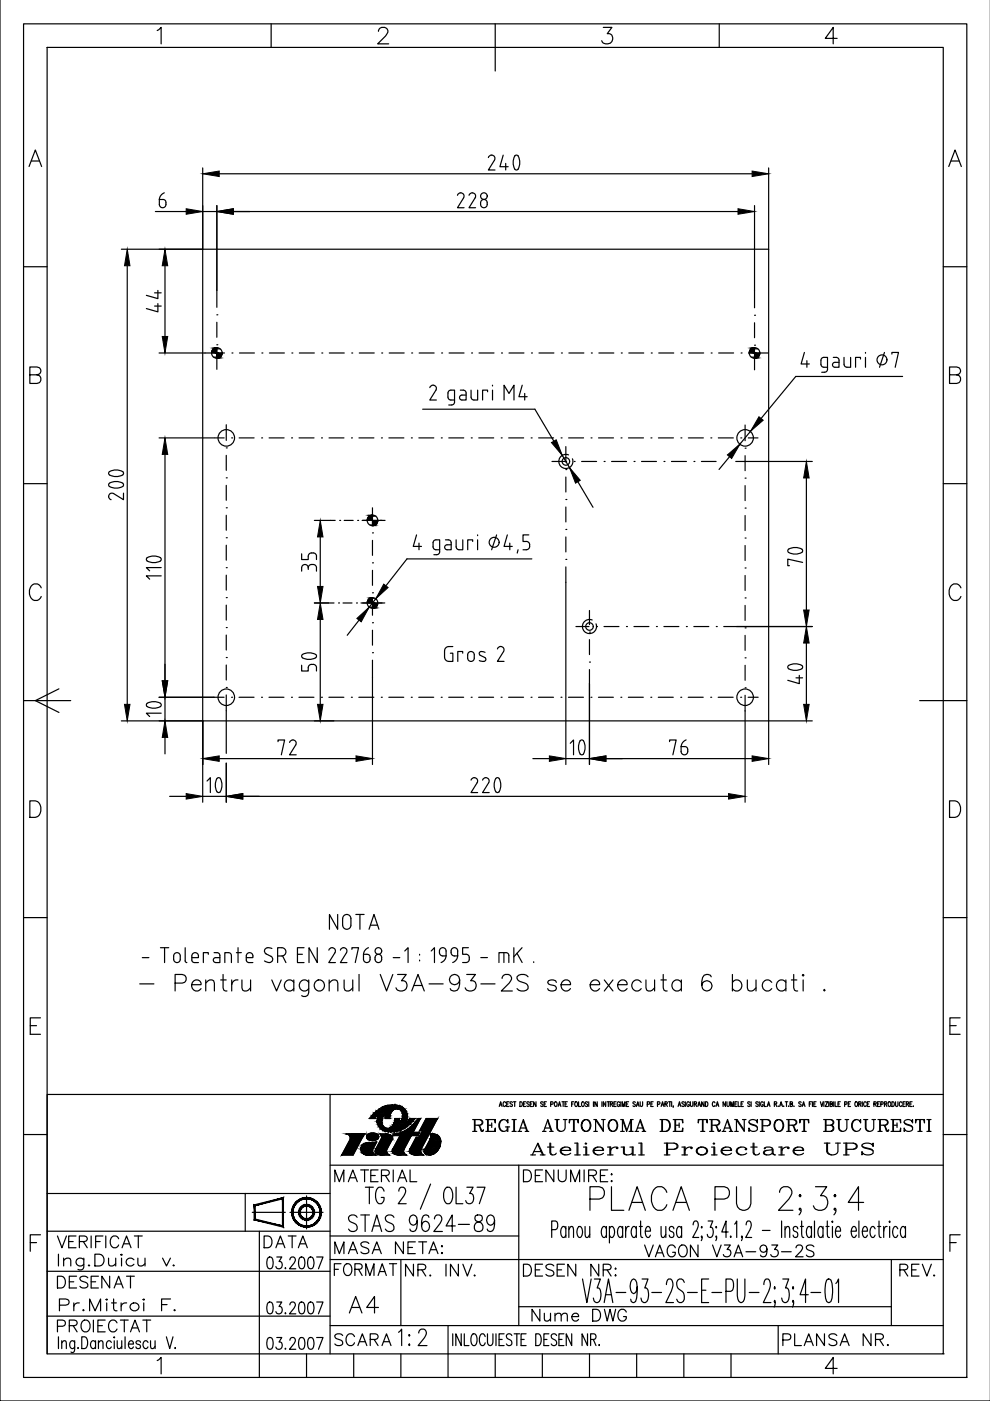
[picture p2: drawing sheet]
<svg xmlns="http://www.w3.org/2000/svg" width="210mm" height="297mm" viewBox="0 0 210 297" stroke-linecap="round" stroke-linejoin="round" font-family="sans-serif">
<defs><g id="words">
<g font-size="10.1">
<text x="102.3" y="38.8">240</text>
<text x="28.6" y="109.4" transform="rotate(-90 28.6 109.4)">200</text>
<text x="172.5" y="123.1" transform="rotate(-90 172.5 123.1)">70</text>
<text x="69.5" y="145.7" transform="rotate(-90 69.5 145.7)">50</text>
<text x="172.5" y="147.8" transform="rotate(-90 172.5 147.8)">40</text>
<text x="116.8" y="162.6">10</text>
<text x="39.9" y="170.7">10</text>
<text x="98.8" y="170.7">220</text>
<text x="123.8" y="258.9">PLACA PU 2;3;4</text>
</g>
<g font-size="9.7">
<text x="36.3" y="124.9" transform="rotate(-90 36.3 124.9)">110</text>
<text x="36.3" y="155.9" transform="rotate(-90 36.3 155.9)">10</text>
</g>
<text font-size="8.4" x="28.2" y="212.4">- Pentru vagonul V3A-93-2S se executa 6 bucati .</text>
<g font-size="7.1">
<text x="72.7" y="262.5">STAS 9624-89</text>
<text x="72.7" y="279.8">A4</text>
<text x="83.3" y="286.5">1:2</text>
</g>
<g font-size="6.6">
<text x="32.5" y="45.2">6</text>
<text x="95.6" y="45.2">228</text>
<text x="34.9" y="67.4" transform="rotate(-90 34.9 67.4)">44</text>
<text x="68.1" y="122.4" transform="rotate(-90 68.1 122.4)">35</text>
<text x="57.9" y="161.2">72</text>
<text x="140.8" y="161.2">76</text>
<text x="68.8" y="198.3">NOTA</text>
</g>
<text font-size="6.2" x="10.9" y="274.5">DESENAT</text>
<g font-size="5.7">
<text x="99.1" y="240.9">REGIA AUTONOMA DE TRANSPORT BUCURESTI</text>
<text x="69.8" y="251.9">MATERIAL</text>
<text x="109.7" y="251.9">DENUMIRE:</text>
<text x="111.1" y="246.2">Atelierul Proiectare UPS</text>
<text x="10.9" y="265.6">VERIFICAT</text>
<text x="54.7" y="265.6">DATA</text>
<text x="69.8" y="267.1">MASA NETA:</text>
<text x="135.5" y="267.8">VAGON V3A-93-2S</text>
<text x="69.5" y="271.6">FORMAT</text>
<text x="84.7" y="271.6">NR. INV.</text>
<text x="109.7" y="271.6">DESEN NR:</text>
<text x="189.4" y="271.6">REV.</text>
<text x="11.3" y="279">Pr.Mitroi F.</text>
<text x="111.5" y="281.2">Nume DWG</text>
<text x="10.9" y="283.6">PROIECTAT</text>
<text x="69.8" y="286.5">SCARA</text>
<text x="164.7" y="286.5">PLANSA NR.</text>
</g>
</g></defs>
<!-- layer: 0 -->
<g fill="none" stroke="#000" stroke-width=".25">
<path d="M0 .1v296.9h210M5 5.1h200v286.9h-200zM10 10.1h190v276.9h-190zM33.3 6.5l.9-.7v3.5M57.5 5.1v5M80.2 6.6a.87 .87 0 0 1 .7-.8h.7a.85 .85 0 0 1 .5 1.3l-2 2.2h2.3M105 5.1v10M127.9 5.8h1.8l-1 1.3a1.12 1.12 0 0 1 1.2 1.3 1.12 1.12 0 0 1-1.5 .9l-.5-.2-.3-.5M152.5 5.1v5M177.5 8.1h-2.5l1.7-2.3v3.5M6.2 35.3l1.3-3.5 1.3 3.5M6.7 34.1h1.6"/>
<path d="M201.2 35.3l1.3-3.5 1.3 3.5M201.7 34.1h1.6M5 56.6h5M43 52.8h120v100h-120zM200 56.6h5M6.3 79.5h1.5l.5-.2a.82 .82 0 0 0 0-1.3l-.5-.2h-1.5v3.5h1.5a.92 .92 0 0 0 .9-.9 .92 .92 0 0 0-.9-.9M170.6 74.7l-.7 2.5h1.7M171.1 76.5v1.4M174.2 78.9h.6M175.5 77.9h-.8a.63 .63 0 0 1-.6-.6v-.9a.61 .61 0 0 1 .6-.6h.8v2.5a.61 .61 0 0 1-.7 .6M176.7 75.8h.6a.61 .61 0 0 1 .6 .6v1.5h-.9a.52 .52 0 0 1-.5-.6 .52 .52 0 0 1 .5-.5h.9M179 75.8v1.4a.61 .61 0 0 0 .6 .7h.8v-2.1"/>
<path d="M182.4 76.1v-.3h-1v2.1M183.5 74.7v.2M183.5 75.8v2.1M187.5 74.7l-1 3.2M189.1 75.1v-.4h1.4l-.7 3.2M191.4 79.8h-22.7l-16.2 19.7M201.3 79.5h1.5l.5-.2a.82 .82 0 0 0 0-1.3l-.5-.2h-1.5v3.5h1.5a.92 .92 0 0 0 .9-.9 .92 .92 0 0 0-.9-.9M89.6 86.8h23.8l12.3 20.8M91.1 82.2a.71 .71 0 0 1 1-.5 .71 .71 0 0 1 .3 1M92.4 82.7l-1.3 2.1h1.4M96.4 84.8h-.8a.63 .63 0 0 1-.6-.6v-.9a.61 .61 0 0 1 .6-.6h.8v2.6a.61 .61 0 0 1-.6 .6h-.7M97.6 82.7h.6a.61 .61 0 0 1 .6 .6v1.5h-.9a.52 .52 0 0 1-.5-.5 .52 .52 0 0 1 .6-.5h.8"/>
<path d="M99.9 82.7v1.5a.61 .61 0 0 0 .6 .6h.8v-2.1M103.4 83.1v-.4h-1.1v2.1M104.4 81.7v.1M104.4 82.7v2.1M106.9 84.8v-3.1l1 1.7 1.1-1.7v3.1M110.7 81.7l-.7 2.4h1.8M111.3 83.4v1.4M5 102.5h5M70 110.3h1.1M72 110.3h.1M73 110.3h1.9M75.8 110.3h.1"/>
<path d="M76.8 110.3h2.7M78 110.3h.1M79.6 110.3h.1M79.8 110.3h.1M80.1 110.3h1.5M88.3 113.4l-.7 2.5h1.8M88.8 115.2v1.4M93.2 116.6h-.8a.61 .61 0 0 1-.6-.7v-.8a.61 .61 0 0 1 .6-.6h.8v2.5a.61 .61 0 0 1-.6 .6h-.6M94.4 114.5h.7a.61 .61 0 0 1 .6 .6v1.5h-.9a.53 .53 0 0 1-.5-.6 .53 .53 0 0 1 .5-.5h.9M96.7 114.5v1.4a.61 .61 0 0 0 .6 .7h.8v-2.1M100.2 114.8v-.3h-1v2.1M101.3 113.4v.2"/>
<path d="M101.3 114.5v2.1M105.3 113.4l-1.1 3.2M107.6 113.4l-.7 2.5h1.7M108.1 115.2v1.4M109.8 116.6l-.1 .7M112.1 113.4h-1.2v1.4h.7a.7 .7 0 0 1 .7 .7M112.3 115.5v.4M112.3 115.8a.7 .7 0 0 1-.7 .8h-.7M112.8 118.5h-26.5l-12.7 16.2M200 102.5h5M8.7 124.6a1.29 1.29 0 0 0-1.4-.8 1.29 1.29 0 0 0-1.1 1.3 1.62 1.62 0 0 0 1.7 2.2l.7-.5 .1-.3M69.6 127.8h1.2"/>
<path d="M71.8 127.8h.1M72.7 127.8h1.9M75.6 127.8h.1M76.5 127.8h3M78 127.8h.1M79.4 127.8h.1M79.8 127.8h.1M80.1 127.8h1.5M95.5 138.5h.5v1.7h-.9M96 137.1h-.9a.89 .89 0 0 0-.8 .9v1.4a.87 .87 0 0 0 .8 .8M98.1 138.5v-.4h-1v2.1M99.2 139.5v-.7a.7 .7 0 0 1 .7-.7 .7 .7 0 0 1 .7 .7v.7"/>
<path d="M99.2 139.5a.7 .7 0 0 0 .7 .7 .7 .7 0 0 0 .7-.7M102.8 138.3l-.5-.1a.49 .49 0 0 0-.7 .4l.2 .3 1 .5a.44 .44 0 0 1 .2 .5 .44 .44 0 0 1-.4 .3M105.5 137.6a.71 .71 0 0 1 .9-.5 .71 .71 0 0 1 .4 1l-1.3 2.1h1.4M203.7 124.6a1.28 1.28 0 0 0-1.4-.8 1.28 1.28 0 0 0-1.1 1.3 1.61 1.61 0 0 0 1.7 2.2l.3-.2 .5-.6M5 148.5h10M12.5 146l-5 2.5 5 2.6M101.6 140.1l1 .1M195 148.5h10M6.3 169.8h1.2a1.87 1.87 0 0 1 1.2 1.7 1.87 1.87 0 0 1-1.2 1.8h-1.2zM201.3 169.8h1.2a1.87 1.87 0 0 1 1.2 1.7 1.87 1.87 0 0 1-1.2 1.8h-1.2zM5 194.5h5M200 194.5h5"/>
<path d="M6.4 217.5h1.3M8.6 215.8h-2.2v3.5h2.2M34 200.9h1.8M34.9 200.9v3.2M36.8 203.4v-.7a.7 .7 0 0 1 .7-.7 .7 .7 0 0 1 .7 .7v.7M39.3 200.9v2.8M40.7 203h1.4a.73 .73 0 0 0-.5-1 .73 .73 0 0 0-.9 .7v.9M44.2 202.3v-.3h-1.1v2.1M45.4 202h.6a.61 .61 0 0 1 .6 .6v1.5h-.9M47.7 204.1v-2.1h.8a.61 .61 0 0 1 .6 .6v1.5M50.1 202h1.1M50.5 200.9v3.2"/>
<path d="M53.6 202.7v.3h-1.4M53.6 202.7a.7 .7 0 0 0-.7-.7 .7 .7 0 0 0-.7 .7v.9M57.7 201.1a.9 .9 0 0 0-1.1-.2 .9 .9 0 0 0-.5 1l.4 .4 .9 .5M58.9 202.7h.8a.87 .87 0 0 0 .9-.9 .87 .87 0 0 0-.9-.9h-.8v3.2M59.9 202.7l.7 1.4M63.1 202.3h1M64.5 200.9h-1.4v3.2h1.4M67.3 200.9v3.2l-1.8-3.2v3.2M69.7 201.4a.71 .71 0 0 1 1-.4 .71 .71 0 0 1 .3 1l-1.3 2.1h1.4M72.2 201.4a.71 .71 0 0 1 .9-.4 .71 .71 0 0 1 .4 1l-1.3 2.1h1.4M74.6 201.3v-.4h1.4l-.7 3.2M77.1 202.3l1 .1 .3 .3 .1 .3"/>
<path d="M77.1 202.3v1.1M78.1 200.9a1.59 1.59 0 0 0-1 1.4M79.5 203a.7 .7 0 0 1 .7-.7 .7 .7 0 0 1 .7 .7M85.8 201.6l.7-.7v3.2M89 202.3v.2M91.4 201.6l.7-.7v3.2M93.2 202a.74 .74 0 0 1 .5-1 .74 .74 0 0 1 .9 .6 1.94 1.94 0 0 1-1.1 2.5M93.2 202a.7 .7 0 0 0 .7 .7h.7M95.6 202a.73 .73 0 0 1 .5-1 .73 .73 0 0 1 .9 .6 1.94 1.94 0 0 1-1 2.5M95.6 202a.7 .7 0 0 0 .7 .7h.7M99.3 200.9h-1.2v1.4h.7a.7 .7 0 0 1 .7 .7M106.8 202v2.1"/>
<path d="M107.9 202.6v1.5M107.9 202.6a.61 .61 0 0 0-.6-.6h-1.5v2.1M108.9 200.9v3.2M109.6 202.1l1.1 2M110.7 200.9l-1.8 2M201.4 217.5h1.3M203.6 215.8h-2.2v3.5h2.2M70 232v55M78.3 237.1h1.2M79.3 236l-.3 .3M79.9 237.6a2.37 2.37 0 0 0 2 2.3M80.4 236.2l-.3 .7-.1 .7"/>
<path d="M81.1 237.1a1.37 1.37 0 0 0 0 1.5 1.37 1.37 0 0 0 1.4 .6l.4-.2M81.8 236.2l-.1 .9h.9v-.2M82.6 236.7v.2M82.6 236.7h.1M82.7 236.3l-.1 .4M82.9 236l-.2 .3M83 235.8l-.1 .2M83.4 238.4l-.5 .6M83.6 238l-.2 .4M83.6 238h.1M83.6 237.9v.1M83.7 237.3v-.2h1l-.2 1"/>
<path d="M83.7 237.3l-.1 .6M83.8 235.1l-.8 .7M84.4 235.1l.3 .1M84.4 235.1h-.6M84.7 235.2l.6 .6M85.3 235.8l.1 .7-.1 .6M85.5 234.9a5 5 0 0 0-4.8 0M85.5 234.9l.7 .8M85.7 239.8l-1 .4-1.4 .2M86.2 235.7l.2 .6M86.4 236.3l-.1 1.1-.4 .7M86.8 237.1h1.3"/>
<path d="M87.6 237.8h-.1M88.2 237.7a.91 .91 0 0 1 .9-.6l-1.5 3h1.4l-.4 .7h-1.4l-1.6 3a.78 .78 0 0 0 .6 1.1h-1.7a1 1 0 0 1-1.2-1.2l1.5-2.9h-1.4M88.2 237.7l-1.2 1.2M90.3 237.1h2.5l-3.6 6.7a.79 .79 0 0 0 .6 1.1h-1.7a1.01 1.01 0 0 1-1.2-1.2l1.3-2.6h.6l.8-1.4h-.6zM105.9 234.6l.3-1 .2 1M106 234.3h.3M107.2 233.8a.29 .29 0 0 0-.3-.2 .29 .29 0 0 0-.2 .4v.2a.29 .29 0 0 0 .2 .4 .29 .29 0 0 0 .3-.2M107.4 234.1h.3M107.9 233.6h-.5v1M108.6 233.7l-.1-.1-.4 .1 .1 .3 .4 .2a.27 .27 0 0 1-.1 .4 .27 .27 0 0 1-.4-.2M108.9 233.6h.5M109.1 233.6v1"/>
<path d="M110.2 233.6a.5 .5 0 0 1 .6 .5 .5 .5 0 0 1-.6 .5zM111 234.1h.3M111.5 233.6h-.5v1M112.2 233.7l-.2-.1-.3 .1 .1 .3 .3 .2a.27 .27 0 0 1 0 .4 .27 .27 0 0 1-.4-.2M112.4 234.1h.3M112.9 233.6h-.5v1M113.6 233.6v1l-.5-1v1M115.1 233.7l-.1-.1-.4 .1 .1 .3 .3 .1a.27 .27 0 0 1 .1 .5 .27 .27 0 0 1-.5-.2M115.4 234.1h.3M115.8 233.6h-.4v1M116.8 234.1h.4v-.5h-.4v1M117.7 233.6h.1a.48 .48 0 0 1 .3 .5 .48 .48 0 0 1-.4 .4l-.2-.3z"/>
<path d="M118.3 234.6l.3-1 .3 1M118.4 234.3h.4M119.1 233.6h.6M119.4 233.6v1M119.8 234.1h.3M120.3 233.6h-.5v1M121.2 234.1h.3M121.7 233.6h-.5v1M122 233.6h.1a.48 .48 0 0 1 .4 .5 .48 .48 0 0 1-.5 .4l-.1-.3zM122.7 233.6v1h.4M123.4 233.6h.1a.48 .48 0 0 1 .4 .5 .48 .48 0 0 1-.5 .4l-.1-.3zM124.6 233.7l-.2-.1-.3 .1 .1 .3 .3 .2a.27 .27 0 0 1 0 .4 .27 .27 0 0 1-.4-.2"/>
<path d="M124.8 233.6v1M125.8 233.6v1M126.6 233.6v1l-.5-1v1M127.6 233.6v1M128.4 233.6v1l-.5-1v1M128.7 233.6h.5M129 233.6v1M129.4 234.1l.4-.1v-.4h-.4v1M129.6 234.1l.3 .5M130.2 234.1h.3M130.6 233.6h-.4v1M131.4 233.8a.29 .29 0 0 0-.3-.2 .29 .29 0 0 0-.2 .4v.2a.29 .29 0 0 0 .2 .4 .29 .29 0 0 0 .3-.4h-.2"/>
<path d="M131.6 233.6v1M131.9 234.6v-1l.3 1 .3-1v1M132.8 234.1h.3M133.3 233.6h-.5v1M134.7 233.7l-.2-.1-.3 .1 .1 .3 .3 .2a.27 .27 0 0 1 0 .4 .27 .27 0 0 1-.4-.2M134.9 234.6l.3-1 .3 1M135 234.3h.4M135.7 233.6v.7l.3 .3 .2-.3v-.7M137.2 234.1h.5v-.4l-.5-.1v1M138 234.1h.3M138.5 233.6h-.5v1M139.4 234.1h.4v-.5h-.4v1"/>
<path d="M140.2 234.6l.3-1 .3 1M140.3 234.3h.4M141 234.1l.4-.1v-.4h-.4v1M141.2 234.1l.3 .5M141.8 233.6h.5M142 233.6v1M142.4 233.6v1M143.8 234.6l.3-1 .3 1M143.9 234.3h.4M145.1 233.7l-.2-.1-.3 .1 .1 .3 .3 .2a.27 .27 0 0 1 0 .4 .27 .27 0 0 1-.4-.2M145.3 233.6v1M146.2 233.8a.29 .29 0 0 0-.4-.2 .29 .29 0 0 0-.2 .4v.2a.29 .29 0 0 0 .3 .4 .29 .29 0 0 0 .3-.4h-.2"/>
<path d="M146.4 233.6v.7l.2 .3 .3-.3v-.7M147.2 234.1l.4-.1v-.4h-.4v1M147.4 234.1l.3 .5M148 234.6l.3-1 .2 1M148.1 234.3h.3M149.3 233.6v1l-.5-1v1M149.6 233.6a.5 .5 0 0 1 .5 .5 .5 .5 0 0 1-.5 .5zM151.6 233.8a.29 .29 0 0 0-.4-.2 .29 .29 0 0 0-.2 .4v.2a.29 .29 0 0 0 .2 .4 .29 .29 0 0 0 .4-.2M151.8 234.6l.3-1 .3 1M151.9 234.3h.4M153.8 233.6v1l-.5-1v1M154.1 233.6v.7l.2 .3 .3-.2v-.8"/>
<path d="M154.9 234.6v-1l.3 1 .3-1v1M155.8 234.1h.3M156.3 233.6h-.5v1M156.5 233.6v1h.5M157.1 234.1h.3M157.6 233.6h-.5v1M159 233.7l-.1-.1-.4 .1 .1 .3 .4 .2a.27 .27 0 0 1-.1 .4 .27 .27 0 0 1-.4-.2M159.3 233.6v1M160.8 233.7l-.2-.1-.3 .1v.3l.4 .2a.27 .27 0 0 1-.1 .4 .27 .27 0 0 1-.3-.2M161 233.6v1M161.8 233.8a.29 .29 0 0 0-.3-.2 .29 .29 0 0 0-.2 .4v.2a.29 .29 0 0 0 .3 .4 .29 .29 0 0 0 .2-.4h-.2M162.1 233.6v1h.4"/>
<path d="M162.7 234.6l.3-1 .3 1M162.8 234.3h.4M164.2 234.1l.4-.1v-.4h-.4v1M164.4 234.1l.3 .5M165.3 234.6l.3-1 .3 1M165.4 234.3h.4M166.5 233.6h.5M166.8 233.6v1M167.5 234.1l.5-.1v-.3l-.5-.1v1l.5-.1v-.3l-.1-.1M169.9 233.7l-.2-.1-.3 .1v.3l.4 .2a.27 .27 0 0 1 0 .4 .27 .27 0 0 1-.4-.2M170.1 234.6l.3-1 .3 1M170.2 234.3h.4"/>
<path d="M171.6 234.1h.3M172.1 233.6h-.5v1M172.3 233.6v1M172.6 234.1h.2M173 233.6h-.4v1M173.9 233.6l.3 1 .3-1M174.7 233.6v1M175 233.6h.5l-.5 1h.5M175.7 233.6v1M176 234.1l.4-.1 .1-.3-.5-.1v1l.5-.1v-.3l-.2-.1M176.8 233.6v1M177.1 233.6v1h.4"/>
<path d="M177.7 234.1h.3M178.2 233.6h-.5v1M179.1 234.1h.4v-.5h-.4v1M179.9 234.1h.2M180.3 233.6h-.4v1M181.4 233.6h.1a.48 .48 0 0 1 .4 .5 .48 .48 0 0 1-.5 .4l-.1-.3zM182.1 234.1l.4-.1v-.3l-.4-.1v1M182.3 234.1l.3 .5M182.8 233.6v1M183.7 233.8a.29 .29 0 0 0-.4-.2 .29 .29 0 0 0-.2 .4v.2a.29 .29 0 0 0 .2 .4 .29 .29 0 0 0 .4-.2M183.9 234.1h.3M184.4 233.6h-.5v1"/>
<path d="M185.3 234.1l.4-.1v-.4h-.4v1M185.5 234.1l.3 .5M186.1 234.1h.3M186.5 233.6h-.4v1M186.8 234.1h.4v-.4l-.4-.1v1M187.5 234.1l.5-.1v-.3l-.5-.1v1M187.8 234.1l.2 .5M188.4 233.6h.1a.48 .48 0 0 1 .4 .5 .48 .48 0 0 1-.5 .4l-.1-.3zM189.1 233.6a.5 .5 0 0 1 .5 .5 .5 .5 0 0 1-.5 .5zM189.9 233.6v.7l.2 .3 .3-.2v-.8M191.2 233.8a.29 .29 0 0 0-.3-.2 .29 .29 0 0 0-.2 .4v.2a.29 .29 0 0 0 .2 .4 .29 .29 0 0 0 .3-.2M191.5 234.1h.2"/>
<path d="M191.9 233.6h-.4v1M192.2 234.1l.4-.1v-.3l-.4-.1v1M192.4 234.1l.3 .5M192.9 234.1h.3M193.4 233.6h-.5v1M200 232h-190v55M5 240.5h5M10 253h60M52 253v8M53.5 257h7M61.5 257h7M65 253.5v7"/>
<path d="M70 247h130M73.3 240.4h4.1M76.9 241.1l-2 3.8h-2.4l1.7-3.2M77.7 242.3l2.2-.2-.7 1.3M77.7 242.3a1.29 1.29 0 0 0-1.2 1.3 1.29 1.29 0 0 0 1.3 1.3h2l-.7-.4M78.3 251.7v3.5M80.5 240.4h1.4M80.5 240.4l.3 .3 .1 .5-1.3 2.5a1.01 1.01 0 0 0 1.2 1.2h1.8a.81 .81 0 0 1-.6-1.1l1.1-2.2M81.4 252.5a.84 .84 0 0 0-1.3-.6 2.51 2.51 0 0 0 .2 3.3 .99 .99 0 0 0 1.1-1.3h-.6M84.6 252.5l.1-.5a.79 .79 0 0 1 1.1-.1 .79 .79 0 0 1 .1 1.1l-1.5 2.2h1.7M91.2 240.4a1.82 1.82 0 0 1 1.9 .7 1.82 1.82 0 0 1 .2 2M91.2 241.5l-1.2 2.3a.91 .91 0 0 0 .3 1 .91 .91 0 0 0 1 .1 2.54 2.54 0 0 0 2-1.8"/>
<path d="M91.3 251l-2.2 5.4M94.5 251.9l.3-.2a.91 .91 0 0 1 1.1 .8 2.36 2.36 0 0 1-.6 2.7 .92 .92 0 0 1-1.1-.8 2.76 2.76 0 0 1 .3-2.5zM96.7 251.7v3.5h1.4M99 251.7h1.3l-.7 1.3h.3a1.29 1.29 0 0 1-.2 2.2 .76 .76 0 0 1-1-.7M101.1 251.7h1.7l-1.2 3.5M110 247v34M188.6 258.9v.3zM200 240.5h5M6.4 263.5h1.3M8.6 261.8h-2.2v3.5M10 279h60M10 269.5h60"/>
<path d="M10 261h60M12.4 265.9v2.5M13.5 267.2a1.02 1.02 0 0 1 1.4-.3l.1 1.5M13.5 266.7v1.7M17.8 266.7v2a.77 .77 0 0 1-1.3 .4M17.8 267.1a.9 .9 0 0 0-1.4-.2 .9 .9 0 0 0 0 1.4 .9 .9 0 0 0 1.4-.2M20.1 265.9h1a1.28 1.28 0 0 1 1 1.3 1.28 1.28 0 0 1-1 1.2h-1zM23 266.7l.2 1.6a1.02 1.02 0 0 0 1.3-.4M24.5 266.7v1.7M25.8 266.7v1.7M28.4 267.1a.9 .9 0 0 0-1.4-.2 .9 .9 0 0 0 0 1.4 .9 .9 0 0 0 1.4-.2M29.2 266.7l.2 1.6a1.02 1.02 0 0 0 1.3-.4"/>
<path d="M30.7 266.7v1.7M34.5 266.7l.8 1.7 .8-1.7M36.8 268.2l-.1 .1 .1 .1 .2-.1M55 261v31M56.9 266.6l.4-.1a1.22 1.22 0 0 1 .6 1.4l-.3 1-.5 .1a1.2 1.2 0 0 1-.5-1.4zM56.9 276.2l.4-.1a1.22 1.22 0 0 1 .6 1.4l-.3 .9-.5 .2a1.2 1.2 0 0 1-.5-1.5zM58.7 266.5h1l-.5 1a.74 .74 0 0 1 .6 1.1 .74 .74 0 0 1-1.3-.1M58.7 276.1h1l-.5 .9a.74 .74 0 0 1 .6 1.1 .74 .74 0 0 1-1.3 0M60.5 268.8v.2l.1-.1M60.5 278.3v.3l.1-.2M61.5 267.1l.1-.4 .3-.2h.3l.3 .2a.9 .9 0 0 1-.2 1.1l-.9 1.2h1.3M61.5 276.7l.1-.4 .3-.2h.3l.3 .2a.9 .9 0 0 1-.2 1.1l-.9 1.2h1.3"/>
<path d="M63.6 266.6l.5-.1a1.2 1.2 0 0 1 .5 1.4l-.2 1-.5 .1a1.21 1.21 0 0 1-.6-1.4zM63.6 276.2l.5-.1a1.2 1.2 0 0 1 .5 1.4l-.2 .9-.5 .2a1.22 1.22 0 0 1-.6-1.5zM65.5 266.6l.5-.1a1.47 1.47 0 0 1 .5 2l-.2 .4-.5 .1a1.2 1.2 0 0 1-.6-1.4zM65.5 276.2l.5-.1a1.48 1.48 0 0 1 .5 2l-.2 .3-.5 .2a1.2 1.2 0 0 1-.6-1.5zM67.1 266.5h1.4l-1 2.5M67.1 276.1h1.4l-1 2.5M70 267h130M70 262.1h40M85 267v14M110 277h79M117 260.7h.8a1.11 1.11 0 0 0 0-1.8h-.8v3.5M120 260.5l-.4-.5h-.3a1.69 1.69 0 0 0 0 2.4h.3l.4-.5"/>
<path d="M120 260v2.4M123.5 271.2l.9 5 .9-5M126 271.2h1.3l-.7 1.9h.3a2.35 2.35 0 0 1-.2 3.1h-.3l-.4-.3-.2-.7M128.1 276.2l.9-5 .9 5M128.4 274.5h1.2M129.2 260v3.5M130.6 274h2.1M135.1 272.8l-.3 1.2-.5 .3a2.07 2.07 0 0 1 0-3.1l.5 .2a6.8 6.8 0 0 1 0 4.5l-.6 .3-.4-.3-.1-.4M136.1 271.2h1.3l-.7 1.9h.3a2.35 2.35 0 0 1-.2 3.1h-.3l-.4-.3-.2-.7M138.2 274h2.1M141.3 272.4l.2-1 .3-.2h.4a2.13 2.13 0 0 1 .1 2.6l-1.1 2.4h1.6M145.1 271.9l-.2-.5-.4-.2h-.5a1.48 1.48 0 0 0-.5 1.5 1.48 1.48 0 0 0 1.1 1.1 1.6 1.6 0 0 1-.1 2.4h-.5l-.3-.3-.2-.4"/>
<path d="M145.8 274h2M148.8 273.6h.9M150.3 271.2h-1.5v5h1.5M150.9 274h2.1M153.9 273.8h1.1a1.71 1.71 0 0 0 0-2.6h-1.1v5M156.3 271.2v3.5l.1 .8 .3 .4 .3 .3 .6-.3 .2-.4 .1-4.3M158.9 274h2M162 272.4l.2-1 .2-.2h.5a2.13 2.13 0 0 1 .1 2.6l-1.2 2.4h1.6M164.3 272.8v.5l-.2-.2zM164.3 276.2l-.2-.3 .2-.2a1.65 1.65 0 0 1-.2 1.4M166 271.2h1.2l-.7 1.9h.4a2.66 2.66 0 0 1 .1 2.8l-.3 .3h-.4l-.3-.3-.3-.7M168.1 272.8l.2 .3-.2 .2-.1-.2z"/>
<path d="M168.1 276.2l-.1-.3 .1-.2a1.56 1.56 0 0 1-.1 1.4M171.4 274.5h-1.8l1.2-3.3v5M171.9 274h2.1M175.3 271.4l.3-.2 .6 .2a7.3 7.3 0 0 1 0 4.5l-.4 .3-.5-.3a7.3 7.3 0 0 1 0-4.5zM177.2 272.1l.6-.9v5M188.1 260l-.5 .2-.2 .8M188.6 260v2.4M189 267v14M190.4 260.5l-.4-.5h-.3a1.69 1.69 0 0 0 0 2.4h.3l.4-.5M192 260.5l-.4-.5h-.3a1.69 1.69 0 0 0 0 2.4h.3l.4-.5M192 260v2.4M201.4 263.5h1.3"/>
<path d="M203.6 261.8h-2.2v3.5M12.4 283.4v2.5M13.1 284.7l.4-.4 .5 .1 .1 1.5M13.1 284.3v1.6M15.8 284.3l-.1 2.2-.2 .3-.5-.2M15.8 284.6l-.3-.3a.84 .84 0 0 0-.7 .8 .84 .84 0 0 0 .7 .8l.3-.3M16.5 285.7v.2l.1-.1M17.3 283.4h.6a1.52 1.52 0 0 1 0 2.5h-.6zM20.3 284.6l-.4-.3a.84 .84 0 0 0-.7 .8 .84 .84 0 0 0 .7 .8l.4-.3M20.3 284.3v1.6M20.9 284.7l.4-.4 .4 .1 .1 1.5M20.9 284.3v1.6"/>
<path d="M23.6 284.6l-.3-.3a.84 .84 0 0 0-.8 .8 .84 .84 0 0 0 .8 .8l.3-.3M24.2 284.3v1.6M24.8 284.3l.1 1.5 .5 .1 .4-.4M25.8 284.3v1.6M26.5 283.4v2.5M27.2 285h1.1v-.3a.48 .48 0 0 0-.3-.4 .48 .48 0 0 0-.5 .1 .91 .91 0 0 0 .4 1.5l.4-.3M29.8 284.6a.51 .51 0 0 0-.5-.4 .51 .51 0 0 0-.5 .4l.3 .4 .4 .1a.49 .49 0 0 1 .2 .7 .55 .55 0 0 1-.9-.2M31.4 284.6l-.4-.3a.84 .84 0 0 0-.7 .8 .84 .84 0 0 0 .7 .8l.4-.3M31.9 284.3l.1 1.5 .4 .1 .5-.4M32.9 284.3v1.6M33.3 288.5l.9-.7v3.5M35.3 283.4l.7 2.5 .7-2.5"/>
<path d="M37.1 285.7v.2l.1-.1M56.9 283.7l.4-.1a1.22 1.22 0 0 1 .6 1.4l-.3 1-.5 .1a1.2 1.2 0 0 1-.5-1.5zM58.7 283.6h1l-.5 .9a.74 .74 0 0 1 .6 1.2 .74 .74 0 0 1-1.3-.1M60.5 285.8v.3l.1-.1M61.5 284.2l.1-.4 .3-.2h.3l.3 .2a.92 .92 0 0 1-.2 1.1l-.9 1.2h1.3M63.6 283.7l.5-.1a1.2 1.2 0 0 1 .5 1.4l-.2 1-.5 .1a1.22 1.22 0 0 1-.6-1.5zM65 287v5M65.5 283.7l.5-.1a1.47 1.47 0 0 1 .5 2l-.2 .4-.5 .1a1.2 1.2 0 0 1-.6-1.5zM67.1 283.6h1.4l-1 2.5M70 281h130M75 287v5M85 287v5"/>
<path d="M95 281v11M96 282.8v2.5M97.8 282.8v2.5l-1.2-2.5v2.5M98.4 282.8v2.5h1M100.2 282.9l.1-.1a1.08 1.08 0 0 1 .8 1.5v.4a.58 .58 0 0 1-.6 .6 .58 .58 0 0 1-.6-.6l-.1-1zM102.9 283.4a.57 .57 0 0 0-.6-.6 .57 .57 0 0 0-.6 .6v1.3a.57 .57 0 0 0 .9 .5l.3-.5M103.4 282.8v2.1a.52 .52 0 0 0 .5 .4 .52 .52 0 0 0 .5-.4l.1-2.1M105 287v5M105.2 282.8v2.5M105.8 284h.7M106.9 282.8h-1.1v2.5h1.1M108.5 283.2a.59 .59 0 0 0-.9-.3 .59 .59 0 0 0 .1 1l.5 .2a.63 .63 0 0 1 .2 1 .63 .63 0 0 1-1-.2"/>
<path d="M109 282.8h1.2M109.6 282.8v2.5M110.5 284h.6M111.5 282.8h-1v2.5h1M113.6 282.8h.6a1.58 1.58 0 0 1 0 2.5h-.6zM115 287v5M115.3 284h.7M116.4 282.8h-1.1v2.5h1.1M118 283.2a.59 .59 0 0 0-.9-.3 .59 .59 0 0 0 .1 1l.5 .2a.63 .63 0 0 1 .3 .9 .63 .63 0 0 1-1 .2l-.1-.3M118.5 284h.7M119.6 282.8h-1.1v2.5h1.1M121.2 282.8v2.5l-1.1-2.5v2.5"/>
<path d="M124.6 282.8v2.5l-1.2-2.5v2.5M125 287v5M125.2 284h.8a.63 .63 0 0 0 .4-.6 .63 .63 0 0 0-.4-.6h-.8v2.5M125.8 284l.6 1.3M127 285.1v.2l.1-.1M135 287v5M145 287v5M155 287v5M177.5 290.1h-2.5l1.7-2.3v3.5"/>
<circle cx="187" cy="76.3" r="1.05"/>
<circle cx="48" cy="92.8" r="1.75"/>
<circle cx="158" cy="92.8" r="1.75"/>
<circle cx="104.8" cy="115" r="1.05"/>
<circle cx="48" cy="147.8" r="1.75"/>
<circle cx="158" cy="147.8" r="1.75"/>
<circle cx="80.2" cy="201.6" r=".7"/>
</g>
<path d="M200 287h.1" fill="none" stroke="#000" stroke-width=".21"/>
<g fill="#000" stroke="#000" stroke-width=".21">
<path d="M116.9 93.8l1-.6 1.3 3.3zM154.2 96.5l2.7-2.4-1.8 3.1zM160.9 88.4l.9 .7-2.7 2.3zM120.7 99.1l2.3 2.7-1 .6zM75.7 131.1l2.6-2.4-1.7 3.1zM81.4 123.8l.9 .8-2.6 2.4zM83.5 238.2l1.4 1.5-1.6-1.1zM83.7 234.3l.9 .1zM83.7 235.2l.5-.1zM84.3 235.1l.4 .1zM84.5 238.1l.9 .8-.5 .8zM84.6 234.4l.5 .2z"/>
<path d="M83.3 238.6l1.6 1.1zM85.1 234.6l.7 .6zM84.5 238.1h1.4l-.5 .8zM85.4 238.9l.4 .4-.9 .4zM85.9 238.1l-.1 1.2-.4-.4zM85.9 238.1l.5 .8-.6 .4zM86.3 236.2l.1 .6zM86.1 239.6l.4-.3 1.1 .8zM74.2 241.4l2.7-.3-2.7 .6zM76.5 243.7l2.5 .2 .1 .6zM77.7 240.9v.3zM78.8 240.2h.1v1.6z"/>
<path d="M78.9 241.8h.2zM78.8 240.2l.1 1.6zM79.6 243.7v.5zM79.6 244.2l.2 .4zM80.7 240.6l.2 .4zM80.8 244.9l1.5-.2 .3 .2zM79.8 244.6l1 .3zM82 244l.1 .5zM82.9 240.7l.3 .4zM83.2 241.1l-.1 .5zM83.2 243.7v.5zM83.2 244.2l.3 .4z"/>
<path d="M83.3 240.4h.5l-.4 .4zM83.8 240.4l1.2-.1zM83.5 244.6l1 .3zM85.6 244.1l.1 .4zM85.6 243.7v.2zM86.9 243.7l-.1 .5zM86.8 244.2l.3 .4zM87.6 240.1h1.4l-.4 .7zM87.1 244.6l1 .3zM89.2 244.1l.1 .4zM89.3 243.7l-.1 .2zM90 243.8l-.1 .5z"/>
<path d="M89.9 244.3l.4 .4zM91.9 240.4l-.7 1.1zM90.3 244.7l1 .2zM91.6 240.4l-.3 .9zM91.4 240.8v.2zM91.9 244.7l.8-.7zM93.3 243.1l-.6 .9zM93.5 242l-.2 1.1z"/>
<path d="M78.8 236.5l.7 .6h-1.2zM78.8 236.5l.7 .6 .3-.4z"/>
<path d="M79.3 236l.5 .7-1-.2zM79.3 236l.5 .7 .3-.3z"/>
<path d="M79.3 236l.5-.4 .3 .8zM79.8 235.6l.3 .8 .3-.2z"/>
<path d="M79.8 235.6l.6-.5v1.1zM80.4 235.1v1.1h1.4z"/>
<path d="M79.9 237.6l.2 .6zM79.9 237.8l.2 .4z"/>
<path d="M79.9 237.6l.2 .6 .9-.7zM80.1 238.2l.9-.7v.5z"/>
<path d="M80 237.1l-.1 .5 1.2-.5zM79.9 237.6l1.2-.5-.1 .4z"/>
<path d="M80.1 238.2l.2 .6 .7-.8zM81 238l.1 .4-.8 .4z"/>
<path d="M80.1 236.7l-.1 .4 1.4-.5zM80 237.1l1.4-.5-.3 .5z"/>
<path d="M80.3 238.8l.4 .5 .4-.9zM81.1 238.4l.1 .4-.5 .5z"/>
<path d="M80.4 235.1l.7-.4 .7 1.5zM81.1 234.7l.7 1.5z"/>
<path d="M80.4 236.2l-.3 .5 1.7-.5zM80.1 236.7l1.7-.5-.4 .4z"/>
<path d="M80.7 239.3l.5 .4v-.9zM81.2 238.8l.4 .3-.4 .6z"/>
<path d="M81.6 239.1l-.4 .6 .5 .2zM81.6 239.1l.3 .1-.2 .7z"/>
<path d="M81.9 239.2l-.2 .7 .6 .1zM81.9 239.2l.4 .1v.7z"/>
<path d="M81.8 234.4h.4l-.4 1.8zM82.2 234.4l-.4 1.8zM81.8 234.4v1.8zM81.1 234.7l.7 1.5v-1.8z"/>
<path d="M82.3 239.3v.7h.5zM82.3 239.3l.4-.2 .1 .9z"/>
<path d="M81.7 236.8h.9v.3zM81.7 236.8v.3h.9z"/>
<path d="M81.7 236.5l1-.1-.1 .4zM81.7 236.5v.3h.9z"/>
<path d="M81.8 236.2l1.1-.3-.2 .5zM81.8 236.2l-.1 .3 1-.1z"/>
<path d="M83.1 234.3h.6l-1.9 1.9zM83.7 234.3l-1.9 1.9zM83.1 234.3l-1.3 1.9zM82.2 234.4l-.4 1.8 1.3-1.9z"/>
<path d="M81.8 236.2l1.6-.9-.5 .6zM81.8 236.2l1.1-.3z"/>
<path d="M83 239l.5 1 .6-.1zM83.3 238.6l.8 1.3-1.1-.9z"/>
<path d="M83.6 238l-.1 .2 1-.1zM83.5 238.2l1-.1 .4 1.6z"/>
<path d="M83.7 237.1v.5l1-.5zM83.7 237.6l1-.5-.1 .5z"/>
<path d="M83.7 237.6l-.1 .4 1-.4zM83.6 238l1-.4-.1 .5z"/>
<path d="M83.7 234.3l.2 .8-.5 .2zM83.7 234.3l-1.9 1.9 1.6-.9z"/>
<path d="M83.3 238.6l.8 1.3 .8-.2zM83.3 238.6l1.6 1.1z"/>
<path d="M84.1 235.1h.4zM84.1 235.1h.4z"/>
<path d="M83.9 235.1l.7-.7-.1 .7zM83.7 234.3l.2 .8 .7-.7z"/>
<path d="M85 237.6l.9 .5h-1.4zM85 237.6l.9 .5 .2-.4z"/>
<path d="M84.5 235.1l.6-.5-.2 .7zM84.6 234.4l-.1 .7 .6-.5z"/>
<path d="M85.2 237.2l.9 .5-1.1-.1zM85.2 237.2l.9 .5 .2-.4z"/>
<path d="M84.9 235.3l.9-.1-.7 .4zM85.1 234.6l-.2 .7 .9-.1z"/>
<path d="M85.3 236.8l1 .5-1.1-.1zM85.3 236.8l1 .5 .1-.5z"/>
<path d="M85.1 235.6h1l-.8 .5zM85.1 235.6h1l-.3-.4z"/>
<path d="M85.4 236.5l1 .3h-1.1zM85.4 236.5l1 .3-.1-.6z"/>
<path d="M85.3 236.1l1 .1-.9 .3zM85.3 236.1l1 .1-.2-.6z"/>
<path d="M85.2 240.1h2.4l-2-.2zM85.2 240.1h2.4l-2.1 .1z"/>
<path d="M85.6 239.9l2 .2-1.5-.5zM85.6 239.9l2 .2z"/>
<path d="M85.9 238.1l1.1 .2-.7-.5zM85.9 238.1l1.1 .2-.6 .6z"/>
<path d="M86.6 237.5l-.3 .3h1.3zM86.3 237.8h1.3l-.6 .5z"/>
<path d="M86.8 237.1l-.2 .4 1.5-.4zM86.6 237.5l1.5-.4-.5 .7z"/>
<path d="M87 238.9l.6 1.2-.3-1.5zM87 238.9l.6 1.2zM86.5 239.3l1.1 .8zM86.5 239.3l.5-.4 .6 1.2z"/>
<path d="M88.2 237.7l-.4 .5-.2 1.9zM87.8 238.2l-.2 1.9zM87.3 238.6l.3 1.5zM87.8 238.2l-.2 1.9-.3-1.5z"/>
<path d="M88.6 237.1l-.4 .6 .9-.6zM88.2 237.7l.9-.6-1.5 3z"/>
<path d="M89.6 239.7l-.8 1.4 4-4zM92.8 237.1l-3.5 6.6-.5-2.6z"/>
<path d="M90.3 237.1l-1.3 2.6 3.8-2.6zM89 239.7l3.8-2.6-3.2 2.6z"/>
<path d="M53.9 255.4l.2 .2 6-1.7zM54.1 255.6l6-1.7-.2 .3zM60.1 253.9l-.2 .3 .2 6zM59.9 254.2l.2 6-.2-.3zM53.9 258.6l6.2 1.6-.2-.3zM53.9 258.6l.2-.1 5.8 1.4zM53.9 255.4v3.2l.2-.1zM53.9 255.4l.2 .2v2.9z"/>
<path d="M64.8 258.4l.2 .3h-.3zM64.8 258.4l.2 .3v-.3zM65 258.4l.2 .3h-.2zM65 258.4l.2 .3v-.3zM65.2 258.4l.3 .2-.3 .1zM65.2 258.4l.3 .2-.1-.2zM65.4 258.4l.3 .1-.2 .1zM65.4 258.4l.3 .1-.1-.2zM65.6 258.3l.3 .1-.2 .1zM65.6 258.3l.3 .1-.1-.2zM65.8 258.2h.3l-.2 .2zM65.8 258.2h.3l-.1-.2zM66 258h.3l-.2 .2zM66.1 257.8l-.1 .2h.3zM66.1 257.8h.3l-.1 .2zM66.2 257.7l-.1 .1h.3zM66.2 257.7l.3-.1-.1 .2zM66.3 257.5l-.1 .2 .3-.1zM66.3 257.5l.3-.2-.1 .3zM66.3 257.3v.2l.3-.2zM66.3 257.3l.3-.3v.3zM66.4 257l-.1 .3 .3-.3zM66.6 256.8v.2h-.2zM66.3 256.8l.1 .2 .2-.2zM66.5 256.5l.1 .3h-.3zM66.3 256.6v.2l.2-.3zM66.4 256.3l.1 .2-.2 .1zM66.2 256.4l.1 .2 .1-.3zM66.3 256.1l.1 .2-.2 .1zM66.1 256.2l.1 .2 .1-.3zM66.1 255.9l.2 .2-.2 .1zM66 256.1l.1 .1v-.3zM65.9 255.7l.2 .2-.1 .2zM65.9 255.7l-.1 .2 .2 .2zM65.7 255.6l.2 .1-.1 .2zM65.7 255.6l-.1 .2 .2 .1zM65.5 255.5l.2 .1-.1 .2zM65.5 255.5l-.1 .2 .2 .1zM65.2 255.4l.3 .1-.1 .2zM65.2 255.4v.3h.2zM65 255.4h.2v.3zM65 255.4v.3h.2zM64.7 255.4h.3v.3zM64.7 255.4l.1 .3h.2zM64.5 255.5l.2-.1 .1 .3zM64.5 255.5l.1 .2h.2zM64.3 255.6l.2-.1 .1 .2zM64.3 255.6l.1 .2 .2-.1zM64 255.7l.3-.1 .1 .2zM64 255.7l.2 .2 .2-.1zM63.8 255.9l.2-.2 .2 .2zM63.8 255.9l.2 .2 .2-.2zM63.8 255.9l.2 .2h-.3zM63.7 256.1l.2 .1 .1-.1zM63.7 256.1l.2 .1-.4 .1zM63.5 256.3l.3 .1 .1-.2zM63.5 256.3l.3 .1-.4 .1zM63.4 256.5l.3 .1 .1-.2zM63.4 256.5l.3 .1-.3 .2zM63.4 256.8h.2l.1-.2zM63.4 256.8h.2l-.2 .2zM63.4 257h.2v-.2zM63.4 257h.2l-.2 .3zM63.6 257l-.2 .3h.2zM63.4 257.3h.2l-.2 .3zM63.6 257.3l-.2 .3 .3-.1zM63.4 257.6l.3-.1-.2 .3zM63.7 257.5l-.2 .3 .3-.1zM63.5 257.8l.3-.1-.1 .3zM63.8 257.7l-.1 .3 .2-.2zM63.7 258l.2-.2-.1 .4zM63.9 257.8l-.1 .4 .2-.2zM64 258v.4l-.2-.2zM64 258v.4l.2-.2zM64.2 258.2l.1 .3-.3-.1zM64.2 258.2l.1 .3 .1-.2zM64.4 258.3l.1 .3-.2-.1zM64.4 258.3l.1 .3 .1-.2zM64.6 258.4l.1 .3-.2-.1zM64.6 258.4l.1 .3 .1-.3z"/>
<path d="M65 253.9h.3v.3zM65 253.9v.3h.3zM64.6 253.9h.4v.3zM64.6 253.9l.1 .3h.3zM64.3 254l.3-.1 .1 .3zM64.3 254l.1 .2h.3zM64 254.1l.3-.1 .1 .2zM64 254.1v.2l.4-.1zM63.6 254.2l.4-.1v.2zM63.6 254.2l.1 .3 .3-.2zM63.3 254.4l.3-.2 .1 .3zM63.3 254.4l.2 .2 .2-.1zM63 254.6l.3-.2 .2 .2zM63 254.6l.2 .2 .3-.2zM62.8 254.8l.2-.2 .2 .2zM62.8 254.8l.2 .2 .2-.2zM62.8 254.8l.2 .2-.5 .1zM62.5 255.1l.2 .2 .3-.3zM62.5 255.1l.2 .2-.4 .1zM62.3 255.4l.3 .1 .1-.2zM62.3 255.4l.3 .1-.4 .2zM62.2 255.7l.2 .1 .2-.3zM62.2 255.7l.2 .1-.4 .2zM62 256l.3 .1 .1-.3zM62 256l.3 .1-.4 .2zM61.9 256.3l.3 .1 .1-.3zM61.9 256.3l.3 .1-.3 .3zM61.9 256.7h.2l.1-.3zM61.9 256.7h.2l-.2 .3zM62.1 256.7l-.2 .3h.2zM61.9 257h.2l-.2 .4zM62.1 257l-.2 .4h.2zM61.9 257.4h.2l-.2 .3zM62.1 257.4l-.2 .3h.3zM61.9 257.7h.3l-.2 .4zM62.2 257.7l-.2 .4 .3-.1zM62 258.1l.3-.1-.1 .4zM62.3 258l-.1 .4 .2-.1zM62.2 258.4l.2-.1-.1 .4zM62.4 258.3l-.1 .4 .3-.1zM62.3 258.7l.3-.1-.1 .4zM62.6 258.6l-.1 .4 .2-.2zM62.5 259l.2-.2 .1 .5zM62.7 258.8l.1 .5 .2-.2zM62.8 259.3l.2-.2v.4zM63 259.1v.4l.2-.2zM63.2 259.3l.1 .4-.3-.2zM63.2 259.3l.1 .4 .2-.2zM63.5 259.5l.1 .4-.3-.2zM63.5 259.5l.1 .4 .1-.3zM63.7 259.6l.3 .4-.4-.1zM63.7 259.6l.3 .4v-.2zM64 259.8l.3 .3-.3-.1zM64 259.8l.3 .3 .1-.3zM64.4 259.8l.2 .4-.3-.1zM64.4 259.8l.2 .4 .1-.3zM64.7 259.9l.3 .3h-.4zM64.7 259.9l.3 .3v-.3zM65 259.9l.3 .3h-.3zM65 259.9l.3 .3v-.3zM65.3 259.9l.4 .2-.4 .1zM65.3 259.9l.4 .2-.1-.3zM65.6 259.8l.4 .2-.3 .1zM65.6 259.8l.4 .2-.1-.2zM65.9 259.8l.4 .1-.3 .1zM65.9 259.8l.4 .1-.1-.3zM66.2 259.6l.5 .1-.4 .2zM66.2 259.6l.5 .1-.2-.2zM66.5 259.5h.4l-.2 .2zM66.5 259.5h.4l-.1-.2zM66.8 259.3h.4l-.3 .2zM66.8 259.3h.4l-.2-.2zM67 259.1l.4-.1-.2 .3zM67.2 258.8l-.2 .3 .4-.1zM67.2 258.8l.4-.1-.2 .3zM67.4 258.6l-.2 .2 .4-.1zM67.4 258.6l.4-.2-.2 .3zM67.6 258.3l-.2 .3 .4-.2zM67.6 258.3l.3-.2-.1 .3zM67.7 258l-.1 .3 .3-.2zM67.7 258l.3-.3-.1 .4zM67.8 257.7l-.1 .3 .3-.3zM67.8 257.7l.3-.3-.1 .3zM67.8 257.4v.3l.3-.3zM68.1 257v.4h-.3zM67.9 257l-.1 .4 .3-.4zM68.1 256.7v.3h-.2zM67.8 256.7l.1 .3 .2-.3zM68 256.3l.1 .4h-.3zM67.8 256.4v.3l.2-.4zM67.9 256l.1 .3-.2 .1zM67.7 256.1l.1 .3 .1-.4zM67.8 255.7l.1 .3-.2 .1zM67.6 255.8l.1 .3 .1-.4zM67.6 255.4l.2 .3-.2 .1zM67.4 255.5l.2 .3v-.4zM67.4 255.1l.2 .3-.2 .1zM67.2 255.3l.2 .2v-.4zM67.2 254.8l.2 .3-.2 .2zM67.2 254.8l-.2 .2 .2 .3zM66.9 254.6l.3 .2-.2 .2zM66.9 254.6l-.1 .2 .2 .2zM66.7 254.4l.2 .2-.1 .2zM66.7 254.4l-.2 .2 .3 .2zM66.3 254.2l.4 .2-.2 .2zM66.3 254.2l-.1 .3 .3 .1zM66 254.1l.3 .1-.1 .3zM66 254.1l-.1 .2 .3 .2zM65.7 254l.3 .1-.1 .2zM65.7 254l-.1 .2 .3 .1zM65.3 253.9l.4 .1-.1 .2zM65.3 253.9v.3h.3z"/>
<path d="M73.3 240.4h4.1zM73.7 240.5l3.7-.1-.2 .3z"/>
<path d="M73.7 240.5l.3 .3 3.2-.1zM74 240.8l3.2-.1-.3 .3z"/>
<path d="M74.2 241.7l-1.7 3.2 4.4-3.8zM72.5 244.9l4.4-3.8-2 3.8z"/>
<path d="M74.2 241.2v.2l2.7-.3zM74.2 241.4l2.7-.3z"/>
<path d="M76.5 243.7l.4 .8zM76.6 244l.3 .5z"/>
<path d="M76.5 243.7l.4 .8h2.2zM76.9 244.5h2.2l.3 .3z"/>
<path d="M76.8 242.7l-.3 1 2.7-.3zM76.5 243.7l2.7-.3-.2 .5z"/>
<path d="M76.8 242.7l-.3 1zM76.7 242.9l-.2 .8z"/>
<path d="M76.9 244.5l.9 .4zM77.1 244.7l.7 .2z"/>
<path d="M76.9 244.5l.9 .4 1.6-.1zM77.8 244.9l1.6-.1 .4 .1z"/>
<path d="M74 240.8l2.9 .2v.1zM74 240.8l.2 .4 2.7-.1z"/>
<path d="M76.8 242.7l3.1-.6-2.2 .2zM76.8 242.7l3.1-.6-.7 1.3z"/>
<path d="M76.8 242.7l.9-.4zM76.8 242.7l.5-.3z"/>
<path d="M77.8 240.7v.6zM77.7 240.9l.1 .4z"/>
<path d="M77.9 240.6l-.1 .1 .1 .8zM77.8 240.7l.1 .8-.1-.2z"/>
<path d="M77.9 240.6l.2 1v-1.2zM77.9 240.6l.2 1-.2-.1z"/>
<path d="M78.1 240.4l.2 1.3-.1-1.3zM78.1 240.4l.2 1.3-.2-.1z"/>
<path d="M78.2 240.4l.2 1.4v-1.5zM78.2 240.4l.2 1.4-.1-.1z"/>
<path d="M78.4 240.3l.2 1.5-.1-1.5zM78.4 240.3l.2 1.5h-.2z"/>
<path d="M78.5 240.3l.2 1.5v-1.6zM78.5 240.3l.2 1.5h-.1z"/>
<path d="M78.7 240.2l.1 1.6v-1.6zM78.7 240.2l.1 1.6z"/>
<path d="M78.9 240.2v1.6l.2-1.6zM79.1 240.2v1.6h-.2z"/>
<path d="M79.1 240.2v1.6zM79.1 240.2l.1 1.6z"/>
<path d="M79.2 240.2v1.6h.1zM79.2 240.2h.1v1.6z"/>
<path d="M79.3 240.2v1.6h.1zM79.3 240.2h.1v1.6z"/>
<path d="M79.4 240.2v1.6h.2zM79.4 240.2l.2 .1v1.5z"/>
<path d="M79.6 244.2l.2 .4 2.2-.8zM79.8 244.6l2.2-.8-.1 .5z"/>
<path d="M79.6 240.3v1.5l.1-.1zM79.6 240.3h.1v1.4z"/>
<path d="M79.6 243.7v.5l3.5-2.6zM79.6 244.2l3.5-2.6-1.1 2.2z"/>
<path d="M79.7 240.3v1.4l.2-.1zM79.7 240.3l.2 .1v1.2z"/>
<path d="M79.8 244.6l1 .3 1.1-.6zM80.8 244.9l1.1-.6 .4 .4z"/>
<path d="M79.9 240.4v1.2l.1-.1zM79.9 240.4l.1 .1v1z"/>
<path d="M80 240.5v1l.1-.1zM80 240.5l.1 .9z"/>
<path d="M80.1 240.6v.8zM80.1 240.6l.1 .7z"/>
<path d="M80.2 240.7v.6zM80.2 240.7l.1 .4z"/>
<path d="M80.3 240.8v.3zM80.3 240.9v.2z"/>
<path d="M80.5 240.4l.4 .4 1-.4zM80.9 240.8l1-.4 1 .3z"/>
<path d="M80.9 241.4l-1.3 2.3 3.6-2.6zM79.6 243.7l3.6-2.6-.1 .5z"/>
<path d="M80.9 240.8v.6l2-.7zM80.9 241.4l2-.7 .3 .4z"/>
<path d="M81.9 240.4l1 .3zM82.3 240.5l.6 .2z"/>
<path d="M82.7 239.1l.1 .9h.7zM82.7 239.1l.3-.1 .5 1z"/>
<path d="M83.2 244.2l.3 .4 2.1-.3zM83.5 244.6l2.1-.3 .3 .4z"/>
<path d="M83.2 243.7v.5l2.4-.4zM83.2 244.2l2.4-.4v.5z"/>
<path d="M83.4 240.8l.4-.4 4.8 .4zM83.8 240.4l4.8 .4-1-.7z"/>
<path d="M83.5 244.6l1 .3 1.4-.2zM84.5 244.9l1.4-.2 .3 .2z"/>
<path d="M84.8 240.8l-1.6 2.9 4-2.9zM83.2 243.7l4-2.9-1.6 3z"/>
<path d="M85.2 240.1l-.2 .2 .5-.1zM84.7 240.2l.5-.1-.2 .2z"/>
<path d="M86.8 244.2l.3 .4 2.1-.3zM87.1 244.6l2.1-.3-1.1 .6z"/>
<path d="M86.9 243.7l-.1 .5 2.4-.4zM86.8 244.2l2.4-.4v.5z"/>
<path d="M88.2 241.1l-1.3 2.6 1.9-2.6zM88.8 241.1l.4 2.7-2.3-.1zM88.8 241.1l.4 2.7z"/>
<path d="M88.1 244.9l1.4-.2 .3 .2zM88.1 244.9l1.4-.2-.3-.4z"/>
<path d="M90 243.8l.3 .9-.4-.4zM90 243.8l.3 .9 1 .2zM90.3 244.7l1 .2z"/>
<path d="M91.2 241.5l2.1 1.6-3.3 .7zM91.2 241.5l2.1 1.6 .2-1.1z"/>
<path d="M91.2 240.4l.1 .2 .3-.2zM91.3 240.6l.3-.2-.1 .2z"/>
<path d="M90 243.8l1.3 1.1 .6-.2zM90 243.8l2.7 .2-.8 .7zM90 243.8l2.7 .2 .6-.9z"/>
<path d="M91.3 240.6l.1 .2 .1-.2zM91.5 240.6l-.1 .2z"/>
<path d="M91.6 240.4h.3l-.5 .6zM91.9 240.4l-.6 .8z"/>
<path d="M91.9 240.4l.5 .1 .6 .4zM92.4 240.5l.6 .4z"/>
<path d="M93 240.9l.5 1.1zM93.2 241.1l.3 .9z"/>
<path d="M91.2 241.5l1.8-.6 .5 1.1zM91.9 240.4l-.7 1.1 1.8-.6z"/>
</g>
<!-- layer: AXE -->
<g fill="none" stroke="#000" stroke-width=".25">
<path d="M43.5 74.8h4.1M46 73.1h.1M46 66.7h.1M46 61.5v3.7M46 68.3v3.2M46 74.7v3.6M49.2 74.8h.1M50.8 74.8h3.1M55.5 74.8h.1M57.1 74.8h3.2M61.9 74.8h.1M63.5 74.8h3.1"/>
<path d="M68.2 74.8h.1M69.8 74.8h3.2M74.6 74.8h.1M76.2 74.8h3.1M80.9 74.8h.1M82.5 74.8h3.2M87.3 74.8h.1M88.9 74.8h3.1M93.6 74.8h.1M95.2 74.8h3.2M100 74.8h.1M101.6 74.8h3.1"/>
<path d="M106.3 74.8h.1M107.9 74.8h3.2M112.7 74.8h.1M114.3 74.8h3.1M119 74.8h.1M120.6 74.8h3.2M125.4 74.8h.1M127 74.8h3.1M131.7 74.8h.1M133.3 74.8h3.2M138.1 74.8h.1M139.7 74.8h3.1"/>
<path d="M144.4 74.8h.1M146 74.8h3.2M150.8 74.8h.1M152.4 74.8h3.1M157.1 74.8h.1M158.7 74.8h4.1M160 73.2h.1M160 66.8h.1M160 61.6v3.7M160 68.4v3.2M160 74.8v3.6M45.5 92.8h2"/>
<path d="M48 95h.1M48 90.1v3.3M48 96.5v3.2M49.1 92.8h.1M50.7 92.8h3.2M55.5 92.8h.1M57.1 92.8h3.1M61.8 92.8h.1M63.4 92.8h3.2M68.2 92.8h.1M69.8 92.8h3.1M74.5 92.8h.1"/>
<path d="M76.1 92.8h3.2M80.9 92.8h.1M82.5 92.8h3.1M87.2 92.8h.1M88.8 92.8h3.2M93.6 92.8h.1M95.2 92.8h3.1M99.9 92.8h.1M101.5 92.8h3.2M106.3 92.8h.1M107.9 92.8h3.1M112.6 92.8h.1"/>
<path d="M114.2 92.8h3.2M117 97.8h3.1M119 92.8h.1M120 99.6h.1M120 94.7v3.3M120.6 92.8h3.1M121.7 97.8h.1M123.3 97.8h3.2M125.3 92.8h.1M126.9 92.8h3.2M128.1 97.8h.1M129.7 97.8h3.1"/>
<path d="M131.7 92.8h.1M133.3 92.8h3.1M134.4 97.8h.1M136 97.8h3.2M138 92.8h.1M139.6 92.8h3.2M140.8 97.8h.1M142.4 97.8h3.1M144.4 92.8h.1M146 92.8h3.1M147.1 97.8h.1M148.7 97.8h3.1"/>
<path d="M150.7 92.8h.1M152.3 92.8h3.2M157.1 92.8h.1M158 95h.1M158 90.1v3.3M158 96.6v3.2M158.7 92.8h2M48 101.3h.1M48 107.7h.1M48 114h.1M48 102.9v3.2M48 109.2v3.2"/>
<path d="M48 115.6v3.2M79 113h.1M79 119.3h.1M79 107.7v3.7M79 114.6v3.1M120 105.9h.1M120 112.3h.1M120 118.6h.1M120 101.1v3.2M120 107.5v3.2M120 113.8v3.2M158 101.4h.1"/>
<path d="M158 107.7h.1M158 114.1h.1M158 103v3.1M158 109.3v3.2M158 115.7v3.1M48 120.4h.1M48 126.7h.1M48 133.1h.1M48 139.4h.1M48 121.9v3.2M48 128.3v3.2M48 134.6v3.2"/>
<path d="M79 125.7h.1M79 132h.1M79 138.4h.1M79 120.9v3.2M79 127.3v3.1M79 133.6v3.2M79 140v3.7M120 120.2v3.3M122.1 132.8h2.8M125 134h.1M125 129.4v3M125 135.6v3.2"/>
<path d="M126.5 132.8h.1M128.1 132.8h3.1M132.8 132.8h.1M134.4 132.8h3.2M139.2 132.8h.1M140.8 132.8h3.1M145.5 132.8h.1M147.1 132.8h3.2M151.9 132.8h.1M153.5 132.8h2.7M158 120.4h.1M158 126.8h.1"/>
<path d="M158 133.1h.1M158 139.5h.1M158 122v3.2M158 128.4v3.1M158 134.7v3.2M45.4 147.8h2.1M48 145.8h.1M48 141v3.2M48 147.3v3.4M49.1 147.8h.1M50.7 147.8h3.2M55.4 147.8h.1"/>
<path d="M57 147.8h3.2M74.5 147.8h.1M76.1 147.8h3.2M80.8 147.8h.1M82.4 147.8h3.2M87.2 147.8h.1M88.8 147.8h3.2M93.5 147.8h.1M95.1 147.8h3.2M99.9 147.8h.1M101.5 147.8h3.2M106.2 147.8h.1"/>
<path d="M107.8 147.8h3.2M112.6 147.8h.1M114.2 147.8h3.2M118.9 147.8h.1M120.5 147.8h3.2M125 140.4h.1M125 142v3M125.3 147.8h.1M126.9 147.8h3.1M131.6 147.8h.1M133.2 147.8h3.2M138 147.8h.1"/>
<path d="M139.6 147.8h3.1M144.3 147.8h.1M145.9 147.8h3.2M150.7 147.8h.1M152.3 147.8h3.1M157 147.8h.1M158 145.8h.1M158 141.1v3.1M158 147.4v3.3M158.6 147.8h2.2"/>
</g>
<!-- layer: COTE -->
<g fill="none" stroke="#000" stroke-width=".25">
<path d="M43 35.6v17.2h-17.3M46.5 36.8h113M163 35.6v17.2M27 56.3v93M35 56.3v15M43 44.8h3M46 43.6v17.9M49.5 44.8h107M160 43.6v18M33.7 74.8h9.8M33.7 92.8h11.7M35 96.3v48"/>
<path d="M120.5 96.4a1.5 1.5 0 0 0-2 1.2 1.5 1.5 0 0 0 1.7 1.7 1.5 1.5 0 0 0 1.2-2M156 97.8h16.2M66.7 110.3h3.3M67.9 113.8v10.5M171 101.3v28M66.7 127.8h2.9M67.9 131.3v18M120 123.5v38.6M125.6 131.4a1.5 1.5 0 0 0-2.1 1.2 1.5 1.5 0 0 0 1.7 1.7 1.5 1.5 0 0 0 1.2-2M156.2 132.8h16M25.7 152.8h17.3v17.3M33.7 147.8h11.7"/>
<path d="M35 156.3v3.5M48 150.7v9M66.7 152.8h4.1M79 143.7v18.4M125 145v17.1M158 150.7v19.4M172.2 152.8h-9.2v9.3M36 168.8h3.5M46.5 160.8h29M51.5 168.8h103M113 160.8h3.5M128.5 160.8h31"/>
<circle cx="46" cy="74.8" r="1.13"/>
<circle cx="160" cy="74.8" r="1.13"/>
<circle cx="120" cy="97.8" r=".8"/>
<circle cx="79" cy="110.3" r="1.13"/>
<circle cx="79" cy="127.8" r="1.13"/>
<circle cx="125" cy="132.8" r=".8"/>
</g>
<g fill="#000" stroke="#000" stroke-width=".21">
<path d="M43 36.8l3.5-.5v1.1zM159.5 36.3l3.5 .5-3.5 .6zM27 52.8l.6 3.5h-1.2zM35 52.8l.6 3.5h-1.2zM39.5 44.3l3.5 .5-3.5 .6zM46 44.8l3.5-.5v1.1zM156.5 44.3l3.5 .5-3.5 .6zM34.4 71.3h1.2l-.6 3.5zM45.8 73.7h.2zM46 75.9h.4zM159.8 73.7h.2zM160 75.9h.4z"/>
<path d="M35 92.8l.6 3.5h-1.2zM67.9 110.3l.6 3.5h-1.2zM78.8 109.2h.2zM79 111.4h.4zM171 97.8l.6 3.5h-1.2zM67.9 127.8l.6 3.5h-1.2zM67.3 124.3h1.2l-.6 3.5zM78.8 126.7h.2zM79 128.9h.4zM170.4 129.3h1.2l-.6 3.5zM67.3 149.3h1.2l-.6 3.5zM170.4 149.3h1.2l-.6 3.5z"/>
<path d="M75.5 160.3l3.5 .5-3.5 .6zM154.5 168.3l3.5 .5-3.5 .6zM159.5 160.3l3.5 .5-3.5 .6z"/>
<path d="M45.8 73.7l.2 .1zM45.6 73.8h.4z"/>
<path d="M45.6 73.8l.4 .1zM45.4 73.9h.6z"/>
<path d="M45.4 73.9l.6 .1v-.1zM45.3 74l.1-.1 .6 .1z"/>
<path d="M45.3 74l.7 .1v-.1zM45.3 74l.7 .1h-.9z"/>
<path d="M45.1 74.1l.9 .2v-.2zM45.1 74.1l.9 .2h-1z"/>
<path d="M45 74.3l1 .2v-.2zM45 74.3l1 .2h-1.1z"/>
<path d="M44.9 74.5l1.1 .2v-.2zM44.9 74.5l1.1 .2h-1.1z"/>
<path d="M44.9 74.7l1.1 .1v-.1zM44.9 74.7l1.1 .1h-1.1z"/>
<path d="M46 75.9l.2 .1zM46 76h.2z"/>
<path d="M46 75.8h.5zM46 75.8l.4 .1z"/>
<path d="M46 75.7l.5 .1 .2-.1zM46 75.7l.5 .1h-.5z"/>
<path d="M46 75.6l.7 .1 .1-.1zM46 75.6l.7 .1h-.7z"/>
<path d="M46 75.4l.8 .2 .1-.2zM46 75.4l.8 .2h-.8z"/>
<path d="M46 75.2l.9 .2 .1-.2zM46 75.2l.9 .2h-.9z"/>
<path d="M46 75l1 .2 .1-.2zM46 75l1 .2h-1z"/>
<path d="M46 74.8l1.1 .2v-.2zM46 74.8l1.1 .2h-1.1z"/>
<path d="M159.8 73.7l.2 .1zM159.6 73.8h.4z"/>
<path d="M159.6 73.8l.4 .1zM159.4 73.9h.6z"/>
<path d="M159.4 73.9l.6 .1v-.1zM159.2 74l.2-.1 .6 .1z"/>
<path d="M159.2 74l.8 .1v-.1zM159.2 74l.8 .1h-.9z"/>
<path d="M159.1 74.1l.9 .2v-.2zM159.1 74.1l.9 .2h-1z"/>
<path d="M159 74.3l1 .2v-.2zM159 74.3l1 .2h-1.1z"/>
<path d="M158.9 74.5l1.1 .2v-.2zM158.9 74.5l1.1 .2h-1.1z"/>
<path d="M158.9 74.7l1.1 .1v-.1zM158.9 74.7l1.1 .1h-1.2z"/>
<path d="M160 75.9l.2 .1zM160 76h.2z"/>
<path d="M160 75.8h.5zM160 75.8l.4 .1z"/>
<path d="M160 75.7l.5 .1 .2-.1zM160 75.7l.5 .1h-.5z"/>
<path d="M160 75.6l.7 .1 .1-.1zM160 75.6l.7 .1h-.7z"/>
<path d="M160 75.4l.8 .2 .2-.2zM160 75.4l.8 .2h-.8z"/>
<path d="M160 75.2l1 .2v-.2zM160 75.2l1 .2h-1z"/>
<path d="M160 75l1 .2 .1-.2zM160 75l1 .2h-1z"/>
<path d="M160 74.8l1.1 .2v-.2zM160 74.8l1.1 .2h-1.1z"/>
<path d="M78.8 109.2l.2 .1zM78.6 109.3h.4z"/>
<path d="M78.6 109.3l.4 .1zM78.4 109.4h.6z"/>
<path d="M78.4 109.4l.6 .1v-.1zM78.3 109.5l.1-.1 .6 .1z"/>
<path d="M78.3 109.5l.7 .1v-.1zM78.3 109.5l.7 .1h-.9z"/>
<path d="M78.1 109.6l.9 .2v-.2zM78.1 109.6l.9 .2h-1z"/>
<path d="M78 109.8l1 .2v-.2zM78 109.8l1 .2h-1.1z"/>
<path d="M77.9 110l1.1 .1v-.1zM77.9 110l1.1 .1h-1.1z"/>
<path d="M77.9 110.1l1.1 .2v-.2zM77.9 110.1l1.1 .2h-1.1z"/>
<path d="M79 111.4h.2zM79 111.4h.2z"/>
<path d="M79 111.3h.5zM79 111.3l.4 .1z"/>
<path d="M79 111.2h.7zM79 111.2l.5 .1z"/>
<path d="M79 111.1l.7 .1 .1-.1zM79 111.1l.7 .1h-.7z"/>
<path d="M79 110.9l.8 .2 .1-.2zM79 110.9l.8 .2h-.8z"/>
<path d="M79 110.7l.9 .2 .1-.2zM79 110.7l.9 .2h-.9z"/>
<path d="M79 110.5l1 .2 .1-.2zM79 110.5l1 .2h-1z"/>
<path d="M79 110.3l1.1 .2v-.2zM79 110.3l1.1 .2h-1.1z"/>
<path d="M78.8 126.7l.2 .1zM78.6 126.8h.4z"/>
<path d="M78.6 126.8l.4 .1zM78.4 126.9h.6z"/>
<path d="M78.4 126.9l.6 .1zM78.3 127h.7z"/>
<path d="M78.3 127l.7 .1v-.1zM78.3 127l.7 .1h-.9z"/>
<path d="M78.1 127.1l.9 .2v-.2zM78.1 127.1l.9 .2h-1z"/>
<path d="M78 127.3l1 .2v-.2zM78 127.3l1 .2h-1.1z"/>
<path d="M77.9 127.5l1.1 .1v-.1zM77.9 127.5l1.1 .1h-1.1z"/>
<path d="M77.9 127.6l1.1 .2v-.2zM77.9 127.6l1.1 .2h-1.1z"/>
<path d="M79 128.9h.2zM79 128.9h.2z"/>
<path d="M79 128.8h.5zM79 128.8l.4 .1z"/>
<path d="M79 128.7l.5 .1 .2-.1zM79 128.7l.5 .1h-.5z"/>
<path d="M79 128.6l.7 .1 .1-.1zM79 128.6l.7 .1h-.7z"/>
<path d="M79 128.4l.8 .2 .1-.2zM79 128.4l.8 .2h-.8z"/>
<path d="M79 128.2l.9 .2 .1-.2zM79 128.2l.9 .2h-.9z"/>
<path d="M79 128l1 .2 .1-.2zM79 128l1 .2h-1z"/>
<path d="M79 127.8l1.1 .2v-.2zM79 127.8l1.1 .2h-1.1z"/>
</g>
<use href="#words"/>
</svg>
